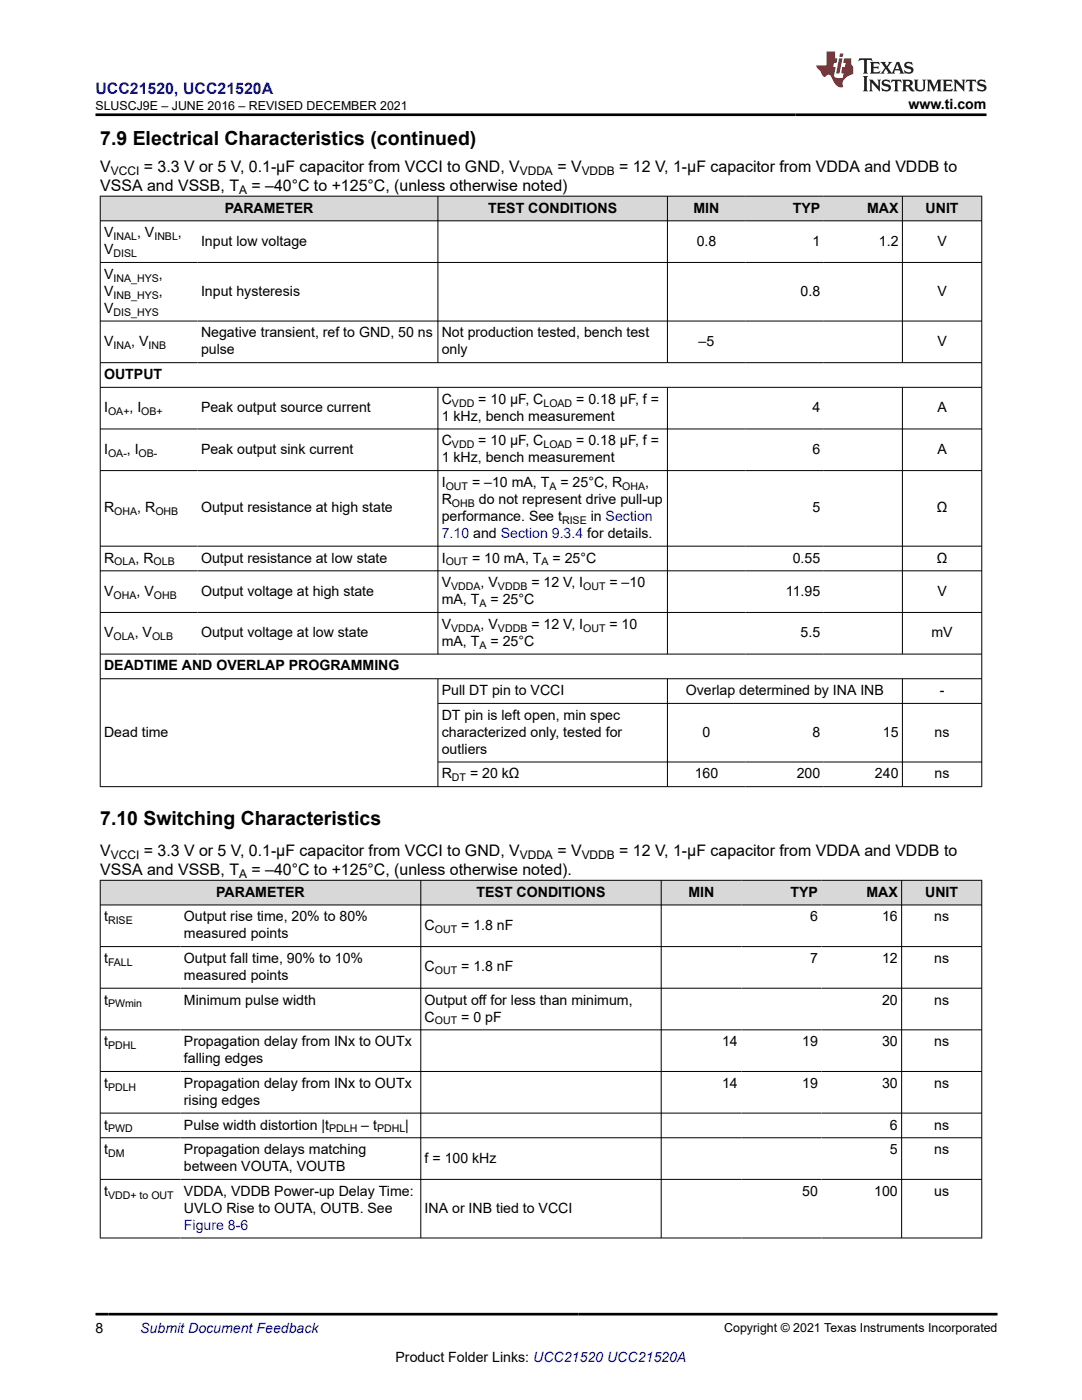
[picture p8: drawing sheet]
<svg xmlns="http://www.w3.org/2000/svg" width="216mm" height="279mm" viewBox="0 0 216 279" stroke-linecap="round" stroke-linejoin="round" font-family="sans-serif">
<defs><g id="words">
<g font-size="3.9">
<text x="20" y="28.8">7.9 Electrical Characteristics (continued)</text>
<text x="20" y="164.7">7.10 Switching Characteristics</text>
</g>
<text font-size="3.2" fill="#00f" x="19.1" y="18.7">UCC21520, UCC21520A</text>
<g font-size="3.2">
<text x="20" y="34.3">V</text>
<text x="28.7" y="34.3">= 3.3 V or 5 V, 0.1-µF capacitor from VCCI to GND, V</text>
<text x="111.2" y="34.3">= V</text>
<text x="123.6" y="34.3">= 12 V, 1-µF capacitor from VDDA and VDDB to</text>
<text x="20" y="38.1">VSSA and VSSB, T</text>
<text x="50.2" y="38.1">= –40°C to +125°C, (unless otherwise noted)</text>
<text x="20" y="170.8">V</text>
<text x="28.7" y="170.8">= 3.3 V or 5 V, 0.1-µF capacitor from VCCI to GND, V</text>
<text x="111.2" y="170.8">= V</text>
<text x="123.6" y="170.8">= 12 V, 1-µF capacitor from VDDA and VDDB to</text>
<text x="20" y="174.6">VSSA and VSSB, T</text>
<text x="50.2" y="174.6">= –40°C to +125°C, (unless otherwise noted).</text>
</g>
<g font-size="2.8">
<text x="181.3" y="21.8">www.ti.com</text>
<text x="20.8" y="47.3">V</text>
<text x="27.4" y="47.3">, V</text>
<text x="35.5" y="47.3">,</text>
<text x="44.9" y="42.4">PARAMETER</text>
<text x="97.4" y="42.4">TEST CONDITIONS</text>
<text x="138.4" y="42.4">MIN</text>
<text x="158.2" y="42.4">TYP</text>
<text x="173" y="42.4">MAX</text>
<text x="184.7" y="42.4">UNIT</text>
<text x="20.8" y="50.7">V</text>
<text x="40.1" y="49">Input low voltage</text>
<text x="139" y="49">0.8</text>
<text x="162.1" y="49">1</text>
<text x="175.4" y="49">1.2</text>
<text x="187" y="49">V</text>
<text x="20.8" y="55.7">V</text>
<text x="20.8" y="59">V</text>
<text x="31.7" y="55.7">,</text>
<text x="31.7" y="59">,</text>
<text x="40.1" y="59">Input hysteresis</text>
<text x="159.8" y="59">0.8</text>
<text x="187" y="59">V</text>
<text x="20.8" y="62.4">V</text>
<text x="20.8" y="69">V</text>
<text x="26.2" y="69">, V</text>
<text x="40.1" y="67.3">Negative transient, ref to GND, 50 ns</text>
<text x="40.1" y="70.7">pulse</text>
<text x="88.1" y="67.3">Not production tested, bench test</text>
<text x="88.1" y="70.7">only</text>
<text x="139.4" y="69">–5</text>
<text x="187" y="69">V</text>
<text x="20.8" y="75.7">OUTPUT</text>
<text x="20.8" y="82.3">I</text>
<text x="25.8" y="82.3">, I</text>
<text x="40.1" y="82.3">Peak output source current</text>
<text x="88.1" y="80.6">C</text>
<text x="88.1" y="84">1 kHz, bench measurement</text>
<text x="95.4" y="80.6">= 10 µF, C</text>
<text x="115" y="80.6">= 0.18 µF, f =</text>
<text x="162.1" y="82.3">4</text>
<text x="187" y="82.3">A</text>
<text x="88.1" y="88.9">C</text>
<text x="95.4" y="88.9">= 10 µF, C</text>
<text x="115" y="88.9">= 0.18 µF, f =</text>
<text x="20.8" y="90.6">I</text>
<text x="25.3" y="90.6">, I</text>
<text x="40.1" y="90.6">Peak output sink current</text>
<text x="88.1" y="92.3">1 kHz, bench measurement</text>
<text x="162.1" y="90.6">6</text>
<text x="187" y="90.6">A</text>
<text x="88.1" y="97.2">I</text>
<text x="88.1" y="100.6">R</text>
<text x="94.2" y="97.2">= –10 mA, T</text>
<text x="95.6" y="100.6">do not represent drive pull-up</text>
<text x="111.8" y="97.2">= 25°C, R</text>
<text x="128.8" y="97.2">,</text>
<text x="20.8" y="102.3">R</text>
<text x="27.4" y="102.3">, R</text>
<text x="40.1" y="102.3">Output resistance at high state</text>
<text x="88.1" y="104">performance. See t</text>
<text x="117.9" y="104">in Section</text>
<text x="162.1" y="102.3">5</text>
<text x="186.9" y="102.3">Ω</text>
<text x="20.8" y="112.3">R</text>
<text x="27" y="112.3">, R</text>
<text x="40.1" y="112.3">Output resistance at low state</text>
<text x="88.1" y="112.3">I</text>
<text x="94.2" y="112.3">= 10 mA, T</text>
<text x="110.3" y="112.3">= 25°C</text>
<text x="158.2" y="112.3">0.55</text>
<text x="186.9" y="112.3">Ω</text>
<text x="20.8" y="118.9">V</text>
<text x="27.2" y="118.9">, V</text>
<text x="40.1" y="118.9">Output voltage at high state</text>
<text x="88.1" y="117.2">V</text>
<text x="95.9" y="117.2">, V</text>
<text x="106" y="117.2">= 12 V, I</text>
<text x="121.6" y="117.2">= –10</text>
<text x="156.8" y="118.9">11.95</text>
<text x="187" y="118.9">V</text>
<text x="88.1" y="125.5">V</text>
<text x="88.1" y="120.6">mA, T</text>
<text x="95.9" y="125.5">, V</text>
<text x="97.9" y="120.6">= 25°C</text>
<text x="106" y="125.5">= 12 V, I</text>
<text x="121.6" y="125.5">= 10</text>
<text x="20.8" y="127.2">V</text>
<text x="26.9" y="127.2">, V</text>
<text x="40.1" y="127.2">Output voltage at low state</text>
<text x="88.1" y="128.9">mA, T</text>
<text x="97.9" y="128.9">= 25°C</text>
<text x="159.8" y="127.2">5.5</text>
<text x="185.9" y="127.2">mV</text>
<text x="20.8" y="133.8">DEADTIME AND OVERLAP PROGRAMMING</text>
<text x="88.1" y="138.7">Pull DT pin to VCCI</text>
<text x="88.1" y="143.7">DT pin is left open, min spec</text>
<text x="136.9" y="138.7">Overlap determined by INA INB</text>
<text x="187.5" y="138.7">-</text>
<text x="20.8" y="147">Dead time</text>
<text x="88.1" y="147">characterized only, tested for</text>
<text x="140.2" y="147">0</text>
<text x="162.1" y="147">8</text>
<text x="176.2" y="147">15</text>
<text x="186.5" y="147">ns</text>
<text x="88.1" y="150.4">outliers</text>
<text x="88.1" y="155.3">R</text>
<text x="93.8" y="155.3">= 20 kΩ</text>
<text x="138.6" y="155.3">160</text>
<text x="159" y="155.3">200</text>
<text x="174.6" y="155.3">240</text>
<text x="186.5" y="155.3">ns</text>
<text x="43.2" y="179">PARAMETER</text>
<text x="95.1" y="179">TEST CONDITIONS</text>
<text x="137.4" y="179">MIN</text>
<text x="157.7" y="179">TYP</text>
<text x="172.9" y="179">MAX</text>
<text x="184.6" y="179">UNIT</text>
<text x="20.8" y="183.9">t</text>
<text x="36.7" y="183.9">Output rise time, 20% to 80%</text>
<text x="84.7" y="185.6">C</text>
<text x="92" y="185.6">= 1.8 nF</text>
<text x="161.6" y="183.9">6</text>
<text x="176" y="183.9">16</text>
<text x="186.4" y="183.9">ns</text>
<text x="36.7" y="187.3">measured points</text>
<text x="20.8" y="192.2">t</text>
<text x="36.7" y="192.2">Output fall time, 90% to 10%</text>
<text x="36.7" y="195.6">measured points</text>
<text x="84.7" y="193.9">C</text>
<text x="92" y="193.9">= 1.8 nF</text>
<text x="161.6" y="192.2">7</text>
<text x="176" y="192.2">12</text>
<text x="186.4" y="192.2">ns</text>
<text x="20.8" y="200.5">t</text>
<text x="36.7" y="200.5">Minimum pulse width</text>
<text x="84.7" y="200.5">Output off for less than minimum,</text>
<text x="84.7" y="203.9">C</text>
<text x="92" y="203.9">= 0 pF</text>
<text x="176" y="200.5">20</text>
<text x="186.4" y="200.5">ns</text>
<text x="20.8" y="208.8">t</text>
<text x="36.7" y="208.8">Propagation delay from INx to OUTx</text>
<text x="144.1" y="208.8">14</text>
<text x="160.1" y="208.8">19</text>
<text x="176" y="208.8">30</text>
<text x="186.4" y="208.8">ns</text>
<text x="36.7" y="212.2">falling edges</text>
<text x="20.8" y="217.1">t</text>
<text x="36.7" y="217.1">Propagation delay from INx to OUTx</text>
<text x="36.7" y="220.5">rising edges</text>
<text x="144.1" y="217.1">14</text>
<text x="160.1" y="217.1">19</text>
<text x="176" y="217.1">30</text>
<text x="186.4" y="217.1">ns</text>
<text x="20.8" y="225.4">t</text>
<text x="36.7" y="225.4">Pulse width distortion |t</text>
<text x="72.1" y="225.4">– t</text>
<text x="80.9" y="225.4">|</text>
<text x="177.6" y="225.4">6</text>
<text x="186.4" y="225.4">ns</text>
<text x="20.8" y="230.3">t</text>
<text x="36.7" y="230.3">Propagation delays matching</text>
<text x="36.7" y="233.7">between VOUTA, VOUTB</text>
<text x="84.7" y="232">f = 100 kHz</text>
<text x="177.6" y="230.3">5</text>
<text x="186.4" y="230.3">ns</text>
<text x="20.8" y="238.6">t</text>
<text x="36.7" y="238.6">VDDA, VDDB Power-up Delay Time:</text>
<text x="160.1" y="238.6">50</text>
<text x="174.4" y="238.6">100</text>
<text x="186.4" y="238.6">us</text>
<text x="36.7" y="242">UVLO Rise to OUTA, OUTB. See</text>
<text x="84.7" y="242">INA or INB tied to VCCI</text>
<text x="19.1" y="266.1">8</text>
<text x="78.9" y="271.7">Product Folder Links: UCC21520 UCC21520A</text>
</g>
<g font-size="2.8" fill="#00f">
<text x="88.1" y="107.4">7.10 and Section 9.3.4 for details.</text>
<text x="36.7" y="245.4">Figure 8-6</text>
<text x="28" y="266.1">Submit Document Feedback</text>
</g>
<g font-size="2.5">
<text x="19" y="21.9">SLUSCJ9E – JUNE 2016 – REVISED DECEMBER 2021</text>
<text x="144.5" y="265.8">Copyright © 2021 Texas Instruments Incorporated</text>
</g>
<g font-size="2.4">
<text x="22.1" y="34.9">VCCI</text>
<text x="103.7" y="34.9">VDDA</text>
<text x="116.1" y="34.9">VDDB</text>
<text x="47.7" y="38.7">A</text>
<text x="22.1" y="171.5">VCCI</text>
<text x="103.7" y="171.5">VDDA</text>
<text x="116.1" y="171.5">VDDB</text>
<text x="47.7" y="175.3">A</text>
</g>
<g font-size="2.1">
<text x="22.6" y="47.9">INAL</text>
<text x="30.8" y="47.9">INBL</text>
<text x="22.7" y="51.3">DISL</text>
<text x="22.6" y="56.2">INA_HYS</text>
<text x="22.7" y="59.6">INB_HYS</text>
<text x="22.6" y="63">DIS_HYS</text>
<text x="22.6" y="69.6">INA</text>
<text x="29.6" y="69.6">INB</text>
<text x="21.6" y="82.8">OA+</text>
<text x="28.2" y="82.8">OB+</text>
<text x="90.2" y="81.1">VDD</text>
<text x="108.4" y="81.1">LOAD</text>
<text x="90.2" y="89.4">VDD</text>
<text x="108.4" y="89.4">LOAD</text>
<text x="21.6" y="91.1">OA-</text>
<text x="27.7" y="91.1">OB-</text>
<text x="88.9" y="97.8">OUT</text>
<text x="90.2" y="101.1">OHB</text>
<text x="109.6" y="97.8">A</text>
<text x="124.2" y="97.8">OHA</text>
<text x="22.8" y="102.8">OHA</text>
<text x="31" y="102.8">OHB</text>
<text x="112.1" y="104.5">RISE</text>
<text x="22.8" y="112.8">OLA</text>
<text x="30.6" y="112.8">OLB</text>
<text x="88.9" y="112.8">OUT</text>
<text x="108.1" y="112.8">A</text>
<text x="22.6" y="119.5">OHA</text>
<text x="30.7" y="119.5">OHB</text>
<text x="90" y="117.8">VDDA</text>
<text x="99.4" y="117.8">VDDB</text>
<text x="116.4" y="117.8">OUT</text>
<text x="95.7" y="121.1">A</text>
<text x="22.6" y="127.8">OLA</text>
<text x="30.3" y="127.8">OLB</text>
<text x="90" y="126.1">VDDA</text>
<text x="95.7" y="129.5">A</text>
<text x="99.4" y="126.1">VDDB</text>
<text x="116.4" y="126.1">OUT</text>
<text x="90.2" y="155.9">DT</text>
<text x="21.6" y="184.4">RISE</text>
<text x="86.8" y="186.1">OUT</text>
<text x="21.6" y="192.8">FALL</text>
<text x="86.8" y="194.4">OUT</text>
<text x="21.6" y="201.1">PWmin</text>
<text x="21.6" y="209.4">PDHL</text>
<text x="86.8" y="204.4">OUT</text>
<text x="21.6" y="217.7">PDLH</text>
<text x="21.6" y="226">PWD</text>
<text x="65.7" y="226">PDLH</text>
<text x="75.2" y="226">PDHL</text>
<text x="21.6" y="230.9">DM</text>
<text x="21.6" y="239.2">VDD+ to OUT</text>
</g>
</g></defs>
<g fill="#d8d8d8">
<path d="M20 39.1h175.9v5h-175.9z" fill-rule="evenodd"/>
<path d="M20.1 39.2h67.2v4.8h-67.2z" fill-rule="evenodd"/>
<path d="M87.4 39.2h45.7v4.8h-45.7z" fill-rule="evenodd"/>
<path d="M133.2 39.2h15.5v4.8h-15.5z" fill-rule="evenodd"/>
<path d="M148.7 39.2h15.7v4.8h-15.7z" fill-rule="evenodd"/>
<path d="M164.4 39.2h15.6v4.8h-15.6z" fill-rule="evenodd"/>
<path d="M180.1 39.2h15.7v4.8h-15.7z" fill-rule="evenodd"/>
</g>
<g fill="none" stroke="#000" stroke-width=".2">
<path d="M19.9 39.1h176.1M20 39.1v118M87.4 39.1v33.3M133.2 39.1v33.3M180.1 39.1v33.3M195.9 39.1v118M19.9 44.1h176.1M19.9 52.4h176.1M19.9 64.1h176.1M19.9 72.4h176.1M19.9 77.3h176.1M87.4 77.3v53.3"/>
<path d="M133.2 77.3v53.3M180.1 77.3v53.3M19.9 85.6h176.1M19.9 93.9h176.1M19.9 109h176.1M19.9 113.9h176.1M19.9 122.2h176.1M19.9 130.5h176.1M19.9 135.5h176.1M87.4 135.5v21.6M133.2 135.5v21.6M180.1 135.5v21.6"/>
<path d="M19.9 157h176.1M87.4 140.4h108.6M87.4 152.1h108.6"/>
</g>
<g fill="#d8d8d8">
<path d="M20 175.7h175.9v4.9h-175.9z" fill-rule="evenodd"/>
<path d="M20.1 175.7h63.8v4.8h-63.8z" fill-rule="evenodd"/>
<path d="M84 175.7h47.9v4.8h-47.9z" fill-rule="evenodd"/>
<path d="M132 175.7h15.9v4.8h-15.9z" fill-rule="evenodd"/>
<path d="M147.9 175.7h16v4.8h-16z" fill-rule="evenodd"/>
<path d="M163.9 175.7h15.9v4.8h-15.9z" fill-rule="evenodd"/>
<path d="M180 175.7h15.8v4.8h-15.8z" fill-rule="evenodd"/>
</g>
<g fill="none" stroke="#000" stroke-width=".2">
<path d="M19.9 175.7h176.1M20 175.6v71.5M84 175.6v71.5M131.9 175.6v71.5M179.9 175.6v71.5M195.9 175.6v71.5M19.9 180.6h176.1M19.9 188.9h176.1M19.9 197.2h176.1M19.9 205.5h176.1M19.9 213.8h176.1M19.9 222.1h176.1"/>
<path d="M19.9 227.1h176.1M19.9 235.4h176.1M19.9 247.1h176.1"/>
</g>
<path d="M171.5 11.6l-.2 .6 .5-.2h.6v.1v2.2l-.2 .4h1l-.2-.4v-2.2v-.1h.5l.6 .2-.2-.6zM173.6 12.4l.2 .3v1.6l-.2 .4h1.9l.1-.6a1.08 1.08 0 0 1-1.3 .2v-.7h.6l.4 .2v-.7l-.4 .2h-.6v-.5l.2-.2a1 1 0 0 1 1 .3l-.1-.5zM175.7 12.4l.9 1.1-1 1.2h.9l-.2-.2 .5-.8 .4 .8-.2 .2h1.6l-.2-.2 .2-.5h.9l.1 .5-.1 .2h.9l-.2-.4-.8-1.9h-.5l-.9 2.1-.9-1.1 .9-1h-.8l.2 .2-.4 .6-.4-.6 .2-.2zM179 12.8l.4 1h-.7zM180.7 12.5a.65 .65 0 0 0-.2 .7 .65 .65 0 0 0 .6 .5l.6 .1 .1 .3a.79 .79 0 0 1-.7 .4 .79 .79 0 0 1-.7-.5l.1 .7 .2-.1a.93 .93 0 0 0 1.1 0 .93 .93 0 0 0 .4-.9 1.46 1.46 0 0 0-1.2-.6l-.1-.3a1.09 1.09 0 0 1 1.2 .2l-.2-.6-.1 .1-.5-.2zM172.2 15.2l.2 .4v2.2l-.2 .4h1l-.2-.4v-2.2l.2-.4zM173.4 15.9l.2 .4v1.5l-.2 .4h.8l-.3-.4 .1-1.3 1.6 1.8v-2l.2-.4h-.7l.1 .2 .1 1.1-1.2-1.3zM176.2 16a.65 .65 0 0 0-.2 .8 .65 .65 0 0 0 .6 .4l.6 .2 .1 .2a.79 .79 0 0 1-.7 .4 .79 .79 0 0 1-.7-.5l.1 .7 .2-.1a.93 .93 0 0 0 1.1 .1 .93 .93 0 0 0 .4-1 1.46 1.46 0 0 0-1.2-.5l-.1-.4a1.09 1.09 0 0 1 1.2 .2l-.1-.6-.2 .1-.5-.1zM177.9 15.9l-.1 .6a.63 .63 0 0 1 .8-.3v1.6l-.3 .4h1l-.2-.4v-1.6a.66 .66 0 0 1 .8 .3l-.1-.6zM180 15.9l.2 .4v1.5l-.2 .4h1l-.2-.2-.1-.7h.5l.1 .2a.79 .79 0 0 0 1.2 .6l-1-.9a.61 .61 0 0 0 .6-.6 .61 .61 0 0 0-.5-.7zM180.8 16.2h.1a.47 .47 0 0 1 .5 .1 .47 .47 0 0 1 .1 .5l-.1 .1-.7 .1zM182.3 15.9l.2 .2a2.27 2.27 0 0 0 .4 2 1.04 1.04 0 0 0 1.7-.7v-1.3l.2-.2h-.8l.2 .4v1.1a.6 .6 0 0 1-.6 .6 .6 .6 0 0 1-.6-.6v-1.1l.3-.4zM184.9 15.9l.2 .4v1.5l-.2 .4h.8l-.3-.4v-1.4l.9 1.9 .9-1.9v1.4l-.3 .4h1l-.2-.4v-1.5l.2-.4h-.8l-.7 1.5-.6-1.5zM188.1 15.9l.2 .4v1.5l-.2 .4h1.9l.1-.6a1.09 1.09 0 0 1-1.3 .2v-.7h.6l.4 .2v-.6l-.4 .2h-.6v-.6l.2-.1a1.01 1.01 0 0 1 1 .3l-.1-.6zM190.2 15.9l.3 .4v1.5l-.3 .4h.8l-.2-.4v-1.3l1.6 1.8v-2l.2-.4h-.7l.2 .2v1.1l-1.2-1.3zM192.8 15.9l-.1 .6a.63 .63 0 0 1 .8-.3v1.6l-.3 .4h1l-.2-.4v-1.6a.66 .66 0 0 1 .8 .3l-.1-.6zM195.2 16a.65 .65 0 0 0-.2 .8 .65 .65 0 0 0 .6 .4l.6 .2 .2 .2a.79 .79 0 0 1-.7 .4 .79 .79 0 0 1-.7-.5l.1 .7 .2-.1a.93 .93 0 0 0 1 .1 .93 .93 0 0 0 .5-1 1.46 1.46 0 0 0-1.3-.5v-.4a1.09 1.09 0 0 1 1.2 .2l-.2-.6-.2 .1-.5-.1z" fill="#231f20"/>
<path d="M164.9 10.3v2.7h-2l.1 .4 .8 1a.95 .95 0 0 0 1 .9 .59 .59 0 0 1 .5-.4 .59 .59 0 0 1 .5 .3l.4 .8a1.59 1.59 0 0 0 2.1 1.4 1.61 1.61 0 0 1 1-2.3l1-.3-.1-1.5a1.59 1.59 0 0 1-.3-1.7h-1.5l-.2 .9h.6l-.2 .9h-.5l-.2 .9v.3l.4 .1-.1 .9h-.7a.73 .73 0 0 1-1-.7l.3-1.5h-.5l.1-.9h.5l.2-.9h-.5v-1.3zM167.4 11.6l-.6 3.1h.7l.6-3.1zM167.6 10.7l-.1 .6h.7l.1-.6z" fill="#ed1c24"/>
<path d="M19.1 22.9h177.8M19.1 262.3h179.9" fill="none" stroke="#000" stroke-width=".53"/>
<use href="#words"/>
</svg>
